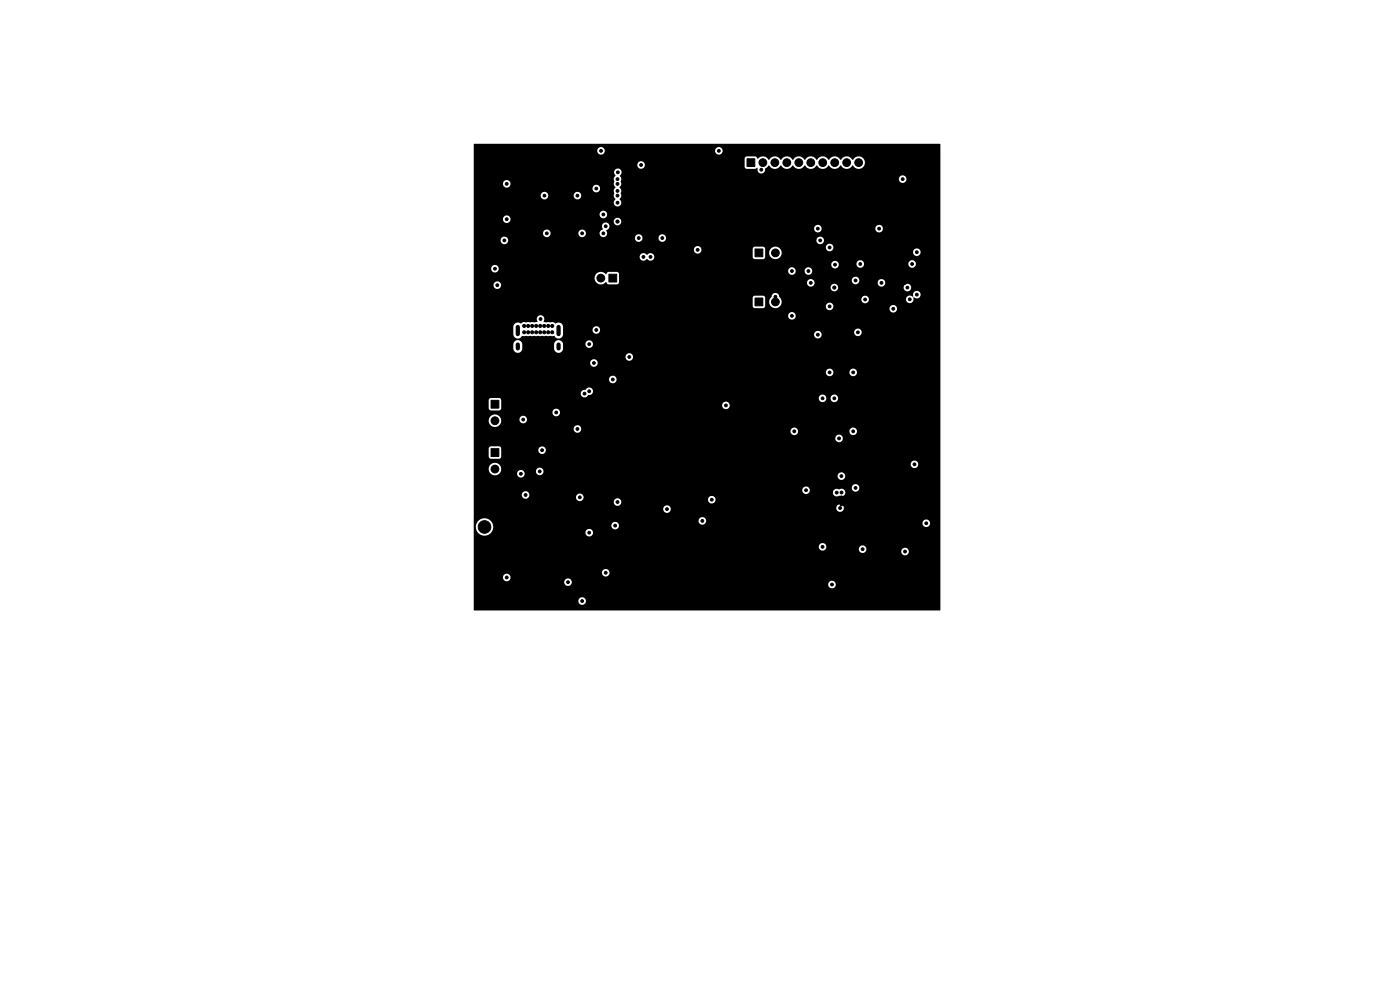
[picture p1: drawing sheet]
<svg xmlns="http://www.w3.org/2000/svg" width="297mm" height="210mm" viewBox="0 0 297 210" stroke-linecap="round" stroke-linejoin="round" font-family="sans-serif">
<g fill="#000" stroke="#000" stroke-width=".21">
<path d="M158.5 33.7h1.6v1.6h-1.6zM129.2 58.2h1.6v1.6h-1.6zM160.2 52.8h1.6v1.7h-1.6zM160.2 63.2h1.6v1.7h-1.6zM104.2 95.2h1.6v1.6h-1.6zM104.2 84.9h1.6v1.7h-1.6z"/>
<circle cx="107.5" cy="39" r=".3"/>
<circle cx="122.5" cy="37" r=".3"/>
<circle cx="126.5" cy="40" r=".3"/>
<circle cx="127.5" cy="32" r=".3"/>
<circle cx="128.5" cy="34" r=".3"/>
<circle cx="131" cy="39" r=".3"/>
<circle cx="131" cy="38" r=".3"/>
<circle cx="131.1" cy="36.6" r=".3"/>
<circle cx="136" cy="35" r=".3"/>
<circle cx="152.5" cy="32" r=".3"/>
<circle cx="161.5" cy="36" r=".3"/>
<circle cx="161.8" cy="34.5" r=".82"/>
<circle cx="164.4" cy="34.5" r=".82"/>
<circle cx="166.9" cy="34.5" r=".82"/>
<circle cx="169.5" cy="34.5" r=".82"/>
<circle cx="172" cy="34.5" r=".82"/>
<circle cx="174.5" cy="34.5" r=".82"/>
<circle cx="177.1" cy="34.5" r=".82"/>
<circle cx="179.6" cy="34.5" r=".82"/>
<circle cx="182.2" cy="34.5" r=".82"/>
<circle cx="191.5" cy="38" r=".3"/>
<circle cx="105" cy="57" r=".3"/>
<circle cx="107" cy="51" r=".3"/>
<circle cx="107.5" cy="46.5" r=".3"/>
<circle cx="110.5" cy="50" r=".3"/>
<circle cx="111" cy="59" r=".3"/>
<circle cx="115.5" cy="41.5" r=".3"/>
<circle cx="116" cy="49.5" r=".3"/>
<circle cx="117" cy="54.5" r=".3"/>
<circle cx="122.5" cy="41.5" r=".3"/>
<circle cx="123.5" cy="49.5" r=".3"/>
<circle cx="127.5" cy="59" r=".82"/>
<circle cx="128" cy="49.5" r=".3"/>
<circle cx="128" cy="45.5" r=".3"/>
<circle cx="128.5" cy="48" r=".3"/>
<circle cx="131" cy="47" r=".3"/>
<circle cx="131" cy="43" r=".3"/>
<circle cx="131" cy="41.5" r=".3"/>
<circle cx="131" cy="40.5" r=".3"/>
<circle cx="135.5" cy="50.5" r=".3"/>
<circle cx="136.5" cy="54.5" r=".3"/>
<circle cx="138" cy="54.5" r=".3"/>
<circle cx="139.5" cy="54" r=".3"/>
<circle cx="140.5" cy="50.5" r=".3"/>
<circle cx="148" cy="53" r=".3"/>
<circle cx="164.5" cy="53.6" r=".82"/>
<circle cx="168" cy="57.5" r=".3"/>
<circle cx="171.5" cy="57.5" r=".3"/>
<circle cx="173.5" cy="48.5" r=".3"/>
<circle cx="174" cy="51" r=".3"/>
<circle cx="176" cy="52.5" r=".3"/>
<circle cx="177.1" cy="56.1" r=".3"/>
<circle cx="181.5" cy="59.5" r=".3"/>
<circle cx="182.5" cy="56" r=".3"/>
<circle cx="186.5" cy="48.5" r=".3"/>
<circle cx="192.5" cy="52.5" r=".3"/>
<circle cx="193.5" cy="42" r=".3"/>
<circle cx="193.5" cy="56" r=".3"/>
<circle cx="194.5" cy="53.5" r=".3"/>
<circle cx="105.5" cy="60.5" r=".3"/>
<circle cx="111.2" cy="69.1" r=".32"/>
<circle cx="111.2" cy="70.5" r=".32"/>
<circle cx="112" cy="69.1" r=".33"/>
<circle cx="112" cy="70.5" r=".33"/>
<circle cx="112.9" cy="70.5" r=".32"/>
<circle cx="112.9" cy="69.1" r=".32"/>
<circle cx="113.7" cy="69.1" r=".33"/>
<circle cx="113.7" cy="70.5" r=".33"/>
<circle cx="114.6" cy="69.1" r=".32"/>
<circle cx="114.6" cy="70.5" r=".32"/>
<circle cx="114.7" cy="67.7" r=".3"/>
<circle cx="115.5" cy="70.5" r=".33"/>
<circle cx="115.5" cy="69.1" r=".33"/>
<circle cx="116.3" cy="69.1" r=".33"/>
<circle cx="116.3" cy="70.5" r=".33"/>
<circle cx="117.1" cy="69.1" r=".32"/>
<circle cx="117.1" cy="70.5" r=".32"/>
<circle cx="125" cy="73" r=".3"/>
<circle cx="126" cy="77" r=".3"/>
<circle cx="126.5" cy="70" r=".3"/>
<circle cx="133.5" cy="75.7" r=".3"/>
<circle cx="136" cy="76" r=".3"/>
<circle cx="164.5" cy="64" r=".82"/>
<circle cx="164.5" cy="62.9" r=".3"/>
<circle cx="168" cy="67" r=".3"/>
<circle cx="172" cy="60" r=".3"/>
<circle cx="173.5" cy="71" r=".3"/>
<circle cx="174.5" cy="69.5" r=".3"/>
<circle cx="174.5" cy="74.5" r=".3"/>
<circle cx="176" cy="79" r=".3"/>
<circle cx="176" cy="65" r=".3"/>
<circle cx="177" cy="61" r=".3"/>
<circle cx="181" cy="79" r=".3"/>
<circle cx="181" cy="69.5" r=".3"/>
<circle cx="182" cy="70.5" r=".3"/>
<circle cx="183.5" cy="63.5" r=".3"/>
<circle cx="184.5" cy="74" r=".3"/>
<circle cx="187" cy="60" r=".3"/>
<circle cx="189.5" cy="65.5" r=".3"/>
<circle cx="192" cy="60" r=".3"/>
<circle cx="192.5" cy="61" r=".3"/>
<circle cx="193" cy="63.5" r=".3"/>
<circle cx="194.5" cy="62.5" r=".3"/>
<circle cx="105" cy="99.5" r=".82"/>
<circle cx="105" cy="89.2" r=".82"/>
<circle cx="111" cy="89" r=".3"/>
<circle cx="115" cy="95.5" r=".3"/>
<circle cx="118" cy="87.5" r=".3"/>
<circle cx="119" cy="82.5" r=".3"/>
<circle cx="120" cy="88.5" r=".3"/>
<circle cx="122.5" cy="91" r=".3"/>
<circle cx="124" cy="85" r=".3"/>
<circle cx="124" cy="83.5" r=".3"/>
<circle cx="125" cy="83" r=".3"/>
<circle cx="126" cy="87" r=".3"/>
<circle cx="130" cy="80.5" r=".3"/>
<circle cx="154" cy="86" r=".3"/>
<circle cx="168.5" cy="91.5" r=".3"/>
<circle cx="174.5" cy="84.5" r=".3"/>
<circle cx="177" cy="84.5" r=".3"/>
<circle cx="178" cy="93" r=".3"/>
<circle cx="178.5" cy="85.5" r=".3"/>
<circle cx="181" cy="91.5" r=".3"/>
<circle cx="194" cy="98.5" r=".3"/>
<circle cx="102.8" cy="111.8" r="1.34"/>
<circle cx="110.5" cy="100.5" r=".3"/>
<circle cx="111.5" cy="105" r=".3"/>
<circle cx="114.5" cy="100" r=".3"/>
<circle cx="123" cy="105.5" r=".3"/>
<circle cx="125" cy="113" r=".3"/>
<circle cx="125.5" cy="116.5" r=".3"/>
<circle cx="130.5" cy="111.5" r=".3"/>
<circle cx="131" cy="106.5" r=".3"/>
<circle cx="137" cy="119" r=".3"/>
<circle cx="141.5" cy="108" r=".3"/>
<circle cx="149" cy="110.5" r=".3"/>
<circle cx="151" cy="106" r=".3"/>
<circle cx="158" cy="110.5" r=".3"/>
<circle cx="164" cy="109.5" r=".3"/>
<circle cx="168" cy="109.5" r=".3"/>
<circle cx="169.5" cy="114.5" r=".3"/>
<circle cx="171" cy="109.5" r=".3"/>
<circle cx="171" cy="104" r=".3"/>
<circle cx="174.5" cy="104.5" r=".3"/>
<circle cx="174.5" cy="116" r=".3"/>
<circle cx="177.5" cy="104.5" r=".3"/>
<circle cx="178.2" cy="107.8" r=".3"/>
<circle cx="178.5" cy="105.5" r=".3"/>
<circle cx="178.5" cy="101" r=".3"/>
<circle cx="178.5" cy="107" r=".3"/>
<circle cx="178.5" cy="104.5" r=".3"/>
<circle cx="181.5" cy="103.5" r=".3"/>
<circle cx="183" cy="116.5" r=".3"/>
<circle cx="192" cy="117" r=".3"/>
<circle cx="196.5" cy="111" r=".3"/>
<circle cx="107.5" cy="122.5" r=".3"/>
<circle cx="120.5" cy="123.5" r=".3"/>
<circle cx="123.5" cy="127.5" r=".3"/>
<circle cx="128.5" cy="121.5" r=".3"/>
<circle cx="135.5" cy="124.5" r=".3"/>
<circle cx="173.5" cy="120.5" r=".3"/>
<circle cx="176.5" cy="124" r=".3"/>
<circle cx="181" cy="120.5" r=".3"/>
</g>
<path d="M109.8 69.4v1.5M109.8 73.1v.8M118.5 69.4v1.5M118.5 73.1v.8" fill="none" stroke="#000" stroke-width=".9"/>
<path d="M100.5 30.6h99v98.8l-98.9 .1-.1-.1v-2h22.2a.8 .8 0 0 0 1.1 .9 .8 .8 0 0 0 .2-1.4 .8 .8 0 0 0-1.3 .4v.1h-22.2v-4h19.2a.8 .8 0 0 0 .5 .9 .8 .8 0 0 0 1-.4h54.5v.2a.8 .8 0 0 0 1.2 .6 .8 .8 0 0 0 0-1.4 .8 .8 0 0 0-1.2 .6h-54.5a.8 .8 0 0 0-.5-1.2 .8 .8 0 0 0-1 .7h-19.2v-1h6.2v.2a.8 .8 0 0 0 1.2 .6 .8 .8 0 0 0 0-1.4 .8 .8 0 0 0-1.2 .6h-6.2v-1h27.2v.2a.8 .8 0 0 0 1.2 .6 .8 .8 0 0 0 0-1.4 .8 .8 0 0 0-1.2 .6h-27.2v-5.5h73.2v.2a.8 .8 0 0 0 .6 .7 .8 .8 0 0 0 .9-.4h7v.2a.8 .8 0 0 0 .6 .7 .8 .8 0 0 0 .9-.4h7.5v.2a.8 .8 0 0 0 1.2 .6 .8 .8 0 0 0 0-1.4 .8 .8 0 0 0-1.2 .6h-7.5a.8 .8 0 0 0-.5-1.2 .8 .8 0 0 0-1 .7h-7a.8 .8 0 0 0-.5-1.2 .8 .8 0 0 0-1 .7h-73.2v-4.2h.4v.2a1.84 1.84 0 0 0 1.3 1.6 1.84 1.84 0 0 0 2-.6h20v.2a.8 .8 0 0 0 1.2 .6 .8 .8 0 0 0 0-1.4 .8 .8 0 0 0-1.2 .6h-20l.4-.8v-.7h25.1v.2a.8 .8 0 0 0 1.2 .6 .8 .8 0 0 0 0-1.4 .8 .8 0 0 0-1.2 .6h-25.1l-.6-1h44.2a.8 .8 0 0 0 .5 .9 .8 .8 0 0 0 1-.4h46v.2a.8 .8 0 0 0 1.2 .6 .8 .8 0 0 0 0-1.4 .8 .8 0 0 0-1.2 .6h-46a.8 .8 0 0 0-.5-1.2 .8 .8 0 0 0-1 .7h-44.2a1.84 1.84 0 0 0-1.9-.3 1.84 1.84 0 0 0-1.2 1.6h-.4v-3.8h40.2v.2a.8 .8 0 0 0 1 .7 .8 .8 0 0 0 .5-1.1h35.2v.2a.8 .8 0 0 0 1.2 .6 .8 .8 0 0 0 0-1.4 .8 .8 0 0 0-1.2 .6h-35.2a.8 .8 0 0 0-.8-.5 .8 .8 0 0 0-.7 .7h-40.2v-1.5h29.7v.2a.8 .8 0 0 0 1.1 .6 .8 .8 0 0 0 .3-1.3h18.6v.2a.8 .8 0 0 0 1.2 .6 .8 .8 0 0 0 0-1.4 .8 .8 0 0 0-1.2 .6h-18.7a.8 .8 0 0 0-1.3 .5h-29.7v-1.5h10.2v.2a.8 .8 0 0 0 .6 .7 .8 .8 0 0 0 .9-.4h10v.2a.8 .8 0 0 0 1.2 .6 .8 .8 0 0 0 0-1.4 .8 .8 0 0 0-1.2 .6h-10a.8 .8 0 0 0-.5-1.2 .8 .8 0 0 0-1 .7h-10.2v-1h69.7v.2a.8 .8 0 0 0 .6 .7 .8 .8 0 0 0 .9-.4h5v.2a.89 .89 0 0 0 1.4 .6 .83 .83 0 0 0 1.2-.9 .83 .83 0 0 0-1.4-.5 .8 .8 0 0 0-1.2 .6h-5l.1-.5-.2-.5h9.1a.8 .8 0 0 0 1.1 .9 .8 .8 0 0 0 .2-1.4 .8 .8 0 0 0-1.3 .4v.1h-9.1a.8 .8 0 0 0-.9-.2 .8 .8 0 0 0-.5 .7h-69.7v-4.5h3.2v.2a1.33 1.33 0 0 0 .8 1.2 1.33 1.33 0 0 0 1.5-.4h3.7v.2a.8 .8 0 0 0 .6 .7 .8 .8 0 0 0 .9-.4h66.5v.2a.8 .8 0 0 0 1.2 .6 .8 .8 0 0 0 0-1.4 .8 .8 0 0 0-1.2 .6h-66.5l.1-.5-.2-.5h2.6a.8 .8 0 0 0 1.1 .9 .8 .8 0 0 0 .2-1.4 .8 .8 0 0 0-1.3 .4v.1h-2.6a.8 .8 0 0 0-.9-.2 .8 .8 0 0 0-.5 .7h-3.7a1.32 1.32 0 0 0-.2-2h87.4v.2a.8 .8 0 0 0 1.2 .6 .8 .8 0 0 0 0-1.4 .8 .8 0 0 0-1.2 .6h-87.5a1.33 1.33 0 0 0-2 1h-3.2v-4.3h3.2v1.8l.4 .4h1.8l.3-.1 .1-.3v-1.5h7.9a.8 .8 0 0 0 1.1 .9 .8 .8 0 0 0 .2-1.4 .8 .8 0 0 0-1.3 .4v.1h-7.9a.57 .57 0 0 0-.4-.7h-1.8l-.4 .4h-3.2v-2.2h76.7v.2a.8 .8 0 0 0 1.2 .6 .8 .8 0 0 0 0-1.4 .8 .8 0 0 0-1.2 .6h-76.7v-2h21.2v.2a.8 .8 0 0 0 .6 .7 .8 .8 0 0 0 .9-.4h44.5v.2a.8 .8 0 0 0 .9 .7 .8 .8 0 0 0 .7-.9h10.9v.2a.8 .8 0 0 0 1.2 .6 .8 .8 0 0 0 0-1.4 .8 .8 0 0 0-1.2 .6h-10.9v-.1a.8 .8 0 0 0-.9-.6 .8 .8 0 0 0-.7 .7h-44.5a.8 .8 0 0 0-.5-1.2 .8 .8 0 0 0-1 .7h-21.2v-1.8h3.2v.3a1.33 1.33 0 0 0 1.5 1.2 1.33 1.33 0 0 0 1.1-1.7h3.9v.2a.8 .8 0 0 0 1.2 .6 .8 .8 0 0 0 0-1.4 .8 .8 0 0 0-1.2 .6h-3.9l-.1-.1a1.33 1.33 0 0 0-1.4-.9 1.33 1.33 0 0 0-1.1 1.2h-3.2v-1.7h16.7v.2a.8 .8 0 0 0 1.2 .6 .8 .8 0 0 0 0-1.4 .8 .8 0 0 0-1.2 .6h-16.7v-2.5h3.2v1.8l.4 .4 2-.1 .2-.3v-.8h46.9a.8 .8 0 0 0 1.1 .9 .8 .8 0 0 0 .2-1.4 .8 .8 0 0 0-1.3 .4v.1h-46.9v-1.1l-.4-.4h-1.8l-.4 .5h-3.2v-.5h73.2a.8 .8 0 0 0 .8 .9 .8 .8 0 0 0 .8-.9h.9v.2a.8 .8 0 0 0 1.2 .6 .8 .8 0 0 0 0-1.4 .8 .8 0 0 0-1.2 .6h-.9v-.1a.8 .8 0 0 0-.9-.6 .8 .8 0 0 0-.7 .7h-73.2v-1h22.7v.2a.87 .87 0 0 0 .8 .7 .87 .87 0 0 0 .9-.5 .83 .83 0 0 0 .9-.7 .83 .83 0 0 0-.7-.9 .83 .83 0 0 0-1 .5 .8 .8 0 0 0-.9 .7h-22.7v-3h28.7v.2a.8 .8 0 0 0 1.2 .6 .8 .8 0 0 0 0-1.4 .8 .8 0 0 0-1.2 .6h-28.7v-1.5h74.7v.2a.8 .8 0 0 0 .9 .7 .8 .8 0 0 0 .7-.9h3.4v.2a.8 .8 0 0 0 1.2 .6 .8 .8 0 0 0 0-1.4 .8 .8 0 0 0-1.2 .6h-3.4v-.1a.8 .8 0 0 0-.9-.6 .8 .8 0 0 0-.7 .7h-74.7v-2h24.7v.2a.8 .8 0 0 0 1.2 .6 .8 .8 0 0 0 0-1.4 .8 .8 0 0 0-1.2 .6h-24.7v-1.2h32.2v.1a.8 .8 0 0 0 1.2 .6 .8 .8 0 0 0 0-1.4 .8 .8 0 0 0-1.2 .7h-32.2v-2.7h8.4v1a.96 .96 0 0 0 1 .9 .96 .96 0 0 0 .9-.9v-1h6.7l.1 1.2a.96 .96 0 0 0 1 .7 .96 .96 0 0 0 .9-.9l-.1-1.1h4.8v.2a.8 .8 0 0 0 1.2 .6 .8 .8 0 0 0 0-1.4 .8 .8 0 0 0-1.2 .6l-4.8-.1a.96 .96 0 0 0-1-.7 .96 .96 0 0 0-.9 .9h-6.7v-.2a.96 .96 0 0 0-1-.7 .96 .96 0 0 0-.9 .9h-8.4v-3.7h8.4v1.7a1.04 1.04 0 0 0 .9 .8 1.04 1.04 0 0 0 1.1-.6l6.4 .1a.38 .38 0 0 1 .6 .3 .95 .95 0 0 0 1 .1 .95 .95 0 0 0 .6-.8h53.2v.2a.8 .8 0 0 0 1.1 .6 .8 .8 0 0 0 .3-1.3h7.1v.2a.8 .8 0 0 0 1.2 .6 .8 .8 0 0 0 0-1.4 .8 .8 0 0 0-1.2 .6h-7.2a.8 .8 0 0 0-1.3 .5h-53.2v-1h6.2v.2a.8 .8 0 0 0 1.2 .6 .8 .8 0 0 0 0-1.4 .8 .8 0 0 0-1.2 .6h-6.2v-.6a1.08 1.08 0 0 0-1.7-.7 .94 .94 0 0 0-1.1-.2l-1.3-.1v-.9l-.5-.5h52.3a.8 .8 0 0 0 1.1 .9 .8 .8 0 0 0 .2-1.4 .8 .8 0 0 0-1.3 .4v.1h-52.3a.86 .86 0 0 0-.9 .4 .86 .86 0 0 0 0 1l-.7 .1h-1.8a.88 .88 0 0 0-1 .2h-.1a.95 .95 0 0 0-1.5 .7h-8.4v-6.1h59.2v1.8l.4 .4 2-.1 .2-.3v-1.1h.9a1.33 1.33 0 0 0 .8 1.4 1.33 1.33 0 0 0 1.5-.4h9.7v.2a.8 .8 0 0 0 .6 .7 .8 .8 0 0 0 .9-.4h12v.2a.8 .8 0 0 0 1.2 .6 .8 .8 0 0 0 0-1.4 .8 .8 0 0 0-1.2 .6h-12a.8 .8 0 0 0-.5-1.2 .8 .8 0 0 0-1 .7h-9.7a1.32 1.32 0 0 0 .2-1.4h17v.1a.8 .8 0 0 0 .9 .7 .8 .8 0 0 0 .7-.9h7.9v.2a.84 .84 0 0 0 1.1 .7 .84 .84 0 0 0 .5-1.2 .95 .95 0 0 0 1.5-.5 .83 .83 0 0 0-1-.9 .83 .83 0 0 0-.6 1.2h-.1a.81 .81 0 0 0-.9-.2 .81 .81 0 0 0-.5 .7h-7.9v-.1a.8 .8 0 0 0-.8-.6 .8 .8 0 0 0-.8 .8h-17l-.3-.5a.86 .86 0 0 0-.9-.9 .86 .86 0 0 0-.9 .9l-.4 .9h-.9v-.8l-.4-.4h-1.8l-.4 .5h-59.2v-2.8h4.2v.2a.8 .8 0 0 0 .6 .7 .8 .8 0 0 0 .9-.4h70v.2a.8 .8 0 0 0 .9 .7 .8 .8 0 0 0 .7-.9h13.9v.2a.8 .8 0 0 0 1.2 .6 .8 .8 0 0 0 0-1.4 .8 .8 0 0 0-1.2 .6h-13.9v-.1a.8 .8 0 0 0-.9-.6 .8 .8 0 0 0-.7 .7h-70a.8 .8 0 0 0-.5-1.2 .8 .8 0 0 0-1 .7h-4.2v-1.5h25.6v.2a1.4 1.4 0 0 0 1 1.2 1.4 1.4 0 0 0 1.5-.5l.2 .4 .3 .1h1.8l.4-.4h39.9a.8 .8 0 0 0 1.1 .9 .8 .8 0 0 0 .3-1.4h8.1v.2a.8 .8 0 0 0 .6 .7 .8 .8 0 0 0 .9-.4h4v.2a.8 .8 0 0 0 1.2 .6 .8 .8 0 0 0 0-1.4 .8 .8 0 0 0-1.2 .6h-4a.8 .8 0 0 0-.5-1.2 .8 .8 0 0 0-1 .7h-8.2a.8 .8 0 0 0-1.3 .5h-39.9v-1.8l-.2-.4h-2l-.5 .5a1.4 1.4 0 0 0-1.5-.5 1.4 1.4 0 0 0-1 1.2h-25.6v-2h3.7v.2a.8 .8 0 0 0 .6 .7 .8 .8 0 0 0 .9-.4h61.5v.2a.8 .8 0 0 0 .9 .7 .8 .8 0 0 0 .7-.9h1.9v.2a.8 .8 0 0 0 1.2 .6 .8 .8 0 0 0 0-1.4 .8 .8 0 0 0-1.2 .6h-1.9v-.1a.8 .8 0 0 0-.9-.6 .8 .8 0 0 0-.7 .7h-61.5a.8 .8 0 0 0-.5-1.2 .8 .8 0 0 0-1 .7h-3.7v-.8h75.8v.1a.8 .8 0 0 0 1 .7 .8 .8 0 0 0 .6-1h3.8v.2a.8 .8 0 0 0 .9 .7 .8 .8 0 0 0 .7-.9h9.4v.2a.8 .8 0 0 0 1.2 .6 .8 .8 0 0 0 0-1.4 .8 .8 0 0 0-1.2 .6h-9.4v-.1a.8 .8 0 0 0-.9-.6 .8 .8 0 0 0-.7 .7h-3.8a.8 .8 0 0 0-.8-.6 .8 .8 0 0 0-.8 .8h-75.8v-1.7h35.2v.2a.86 .86 0 0 0 .7 .7 .86 .86 0 0 0 .9-.4 .83 .83 0 0 0 1.2 .2 .83 .83 0 0 0 0-1.3 .83 .83 0 0 0-1.3 .3l-.1-.1a.8 .8 0 0 0-.8-.3 .8 .8 0 0 0-.6 .7h-35.2v-1.5h46.7v.2a.8 .8 0 0 0 1 .7 .8 .8 0 0 0 .6-1h10.9v1.8l.4 .4 2-.1 .2-.3v-1.1h.9a1.33 1.33 0 0 0 1.4 1.5 1.33 1.33 0 0 0 1.2-1.6h27.9v.2a.8 .8 0 0 0 1.2 .6 .8 .8 0 0 0 0-1.4 .8 .8 0 0 0-1.2 .6h-27.9l-.3-.6-.5-.4h10.2v.2a.8 .8 0 0 0 1.2 .6 .8 .8 0 0 0 0-1.4 .8 .8 0 0 0-1.2 .6h-10.2a1.33 1.33 0 0 0-1.8 1.1h-.9v-.8l-.4-.4h-1.8l-.4 .5h-10.9a.8 .8 0 0 0-.9-.6 .8 .8 0 0 0-.7 .7h-46.7v-2h5.7v.2a.8 .8 0 0 0 1.1 .6 .8 .8 0 0 0 .3-1.3h27.1v.2a.8 .8 0 0 0 .9 .7 .8 .8 0 0 0 .7-.9h3.4v.2a.8 .8 0 0 0 .6 .7 .8 .8 0 0 0 .9-.4h32v.2a.8 .8 0 0 0 1.2 .6 .8 .8 0 0 0 0-1.4 .8 .8 0 0 0-1.2 .6h-32a.8 .8 0 0 0-.5-1.2 .8 .8 0 0 0-1 .7h-3.4v-.1a.8 .8 0 0 0-.9-.6 .8 .8 0 0 0-.7 .7h-27.2a.8 .8 0 0 0-1.3 .5h-5.7v-1.5h14.7v.2a.8 .8 0 0 0 .9 .7 .8 .8 0 0 0 .7-.9h5.9v.2a.8 .8 0 0 0 .9 .7 .8 .8 0 0 0 .7-.9h2.9v.2a.83 .83 0 0 0 1.2 .6 .83 .83 0 0 0 .2-1.3l.6-.5h43.5a.8 .8 0 0 0 .8 .9 .8 .8 0 0 0 .8-.9h11.4v.2a.8 .8 0 0 0 1.2 .6 .8 .8 0 0 0 0-1.4 .8 .8 0 0 0-1.2 .6h-11.4v-.1a.8 .8 0 0 0-.9-.6 .8 .8 0 0 0-.7 .7h-43.5a.8 .8 0 0 0-.8-1.2 .8 .8 0 0 0-.5 1.3v.2a.83 .83 0 0 0-.7 .7h-2.9v-.1a.8 .8 0 0 0-.9-.6 .8 .8 0 0 0-.7 .7h-5.9v-.1a.8 .8 0 0 0-.9-.6 .8 .8 0 0 0-.7 .7h-14.7v-3h6.2v.2a.8 .8 0 0 0 .6 .7 .8 .8 0 0 0 .9-.4h22v.2a.8 .8 0 0 0 1.2 .6 .8 .8 0 0 0 0-1.4 .8 .8 0 0 0-1.2 .6h-22a.8 .8 0 0 0-.5-1.2 .8 .8 0 0 0-1 .7h-6.2v-1h26.7v.2a.8 .8 0 0 0 1.2 .6 .8 .8 0 0 0 0-1.4 .8 .8 0 0 0-1.2 .6h-26.7v-4h14.2v.2a.8 .8 0 0 0 .9 .7 .8 .8 0 0 0 .7-.9h5.4v.2a.8 .8 0 0 0 1.2 .6 .8 .8 0 0 0 0-1.4 .8 .8 0 0 0-1.2 .6h-5.4v-.1a.8 .8 0 0 0-.9-.6 .8 .8 0 0 0-.7 .7h-14.2v-1.5h25.2v.2a.8 .8 0 0 0 1.2 .6 .8 .8 0 0 0 0-1.4 .8 .8 0 0 0-1.2 .6h-25.2v-1h6.2v.2a.8 .8 0 0 0 1.2 .6 .8 .8 0 0 0 0-1.4 .8 .8 0 0 0-1.2 .6h-6.2v-1h29.7l.1 .5a1.38 1.38 0 0 0 .3 1.4l-.1 .1a1 1 0 0 0-.2 1.2 1.2 1.2 0 0 0 .3 1.2 .82 .82 0 0 0-.1 1.3 .82 .82 0 0 0 1.3-.2 .82 .82 0 0 0-.4-1.2 1.13 1.13 0 0 0 .3-1.3 1.25 1.25 0 0 0-.3-1.2 1.15 1.15 0 0 0 .3-1.3l.1-.5h58.9a.8 .8 0 0 0 1.1 .9 .8 .8 0 0 0 .2-1.4 .8 .8 0 0 0-1.3 .4v.1h-58.9l-.1-.3a.37 .37 0 0 1-.2-.4 .37 .37 0 0 1 .3-.3 .83 .83 0 0 0-.4-1.1 .83 .83 0 0 0-1.1 .4 .83 .83 0 0 0 .3 1.1l-.4 .6h-29.7v-3h34.7a.8 .8 0 0 0 1.1 .9 .8 .8 0 0 0 .2-1.4 .8 .8 0 0 0-1.3 .4v.1h-34.7v-1.3h57.5v1.8l.2 .4h2l.5-.2a.87 .87 0 0 0 .8 1.2 .87 .87 0 0 0 .9-1.1l.6-.6a1.67 1.67 0 0 0 1.9 .6l.7-.6a1.67 1.67 0 0 0 1.8 .6l.7-.6a1.67 1.67 0 0 0 1.9 .6l.7-.6a1.67 1.67 0 0 0 1.8 .6l.7-.6a1.67 1.67 0 0 0 1.8 .6l.7-.6a1.67 1.67 0 0 0 1.9 .6l.7-.6a1.67 1.67 0 0 0 1.8 .6l.7-.6a1.67 1.67 0 0 0 1.9 .6 1.35 1.35 0 0 0 .4-2.2 1.35 1.35 0 0 0-2.2 .4 1.45 1.45 0 0 0-2.6 0 1.45 1.45 0 0 0-2.5 0 1.45 1.45 0 0 0-2.5 0 1.45 1.45 0 0 0-2.6 0 1.45 1.45 0 0 0-2.5 0 1.45 1.45 0 0 0-2.6 0 1.45 1.45 0 0 0-2.5 0 1.49 1.49 0 0 0-2.4-.2l-.2-.4-.3-.1h-1.8l-.4 .4h-57.5v-1.7h26.2v.2a.8 .8 0 0 0 .9 .7 .8 .8 0 0 0 .7-.9h23.4v.2a.8 .8 0 0 0 1.2 .6 .8 .8 0 0 0 0-1.4 .8 .8 0 0 0-1.2 .6h-23.4v-.1a.8 .8 0 0 0-.9-.6 .8 .8 0 0 0-.7 .7h-26.2z" fill="#000"/>
</svg>
